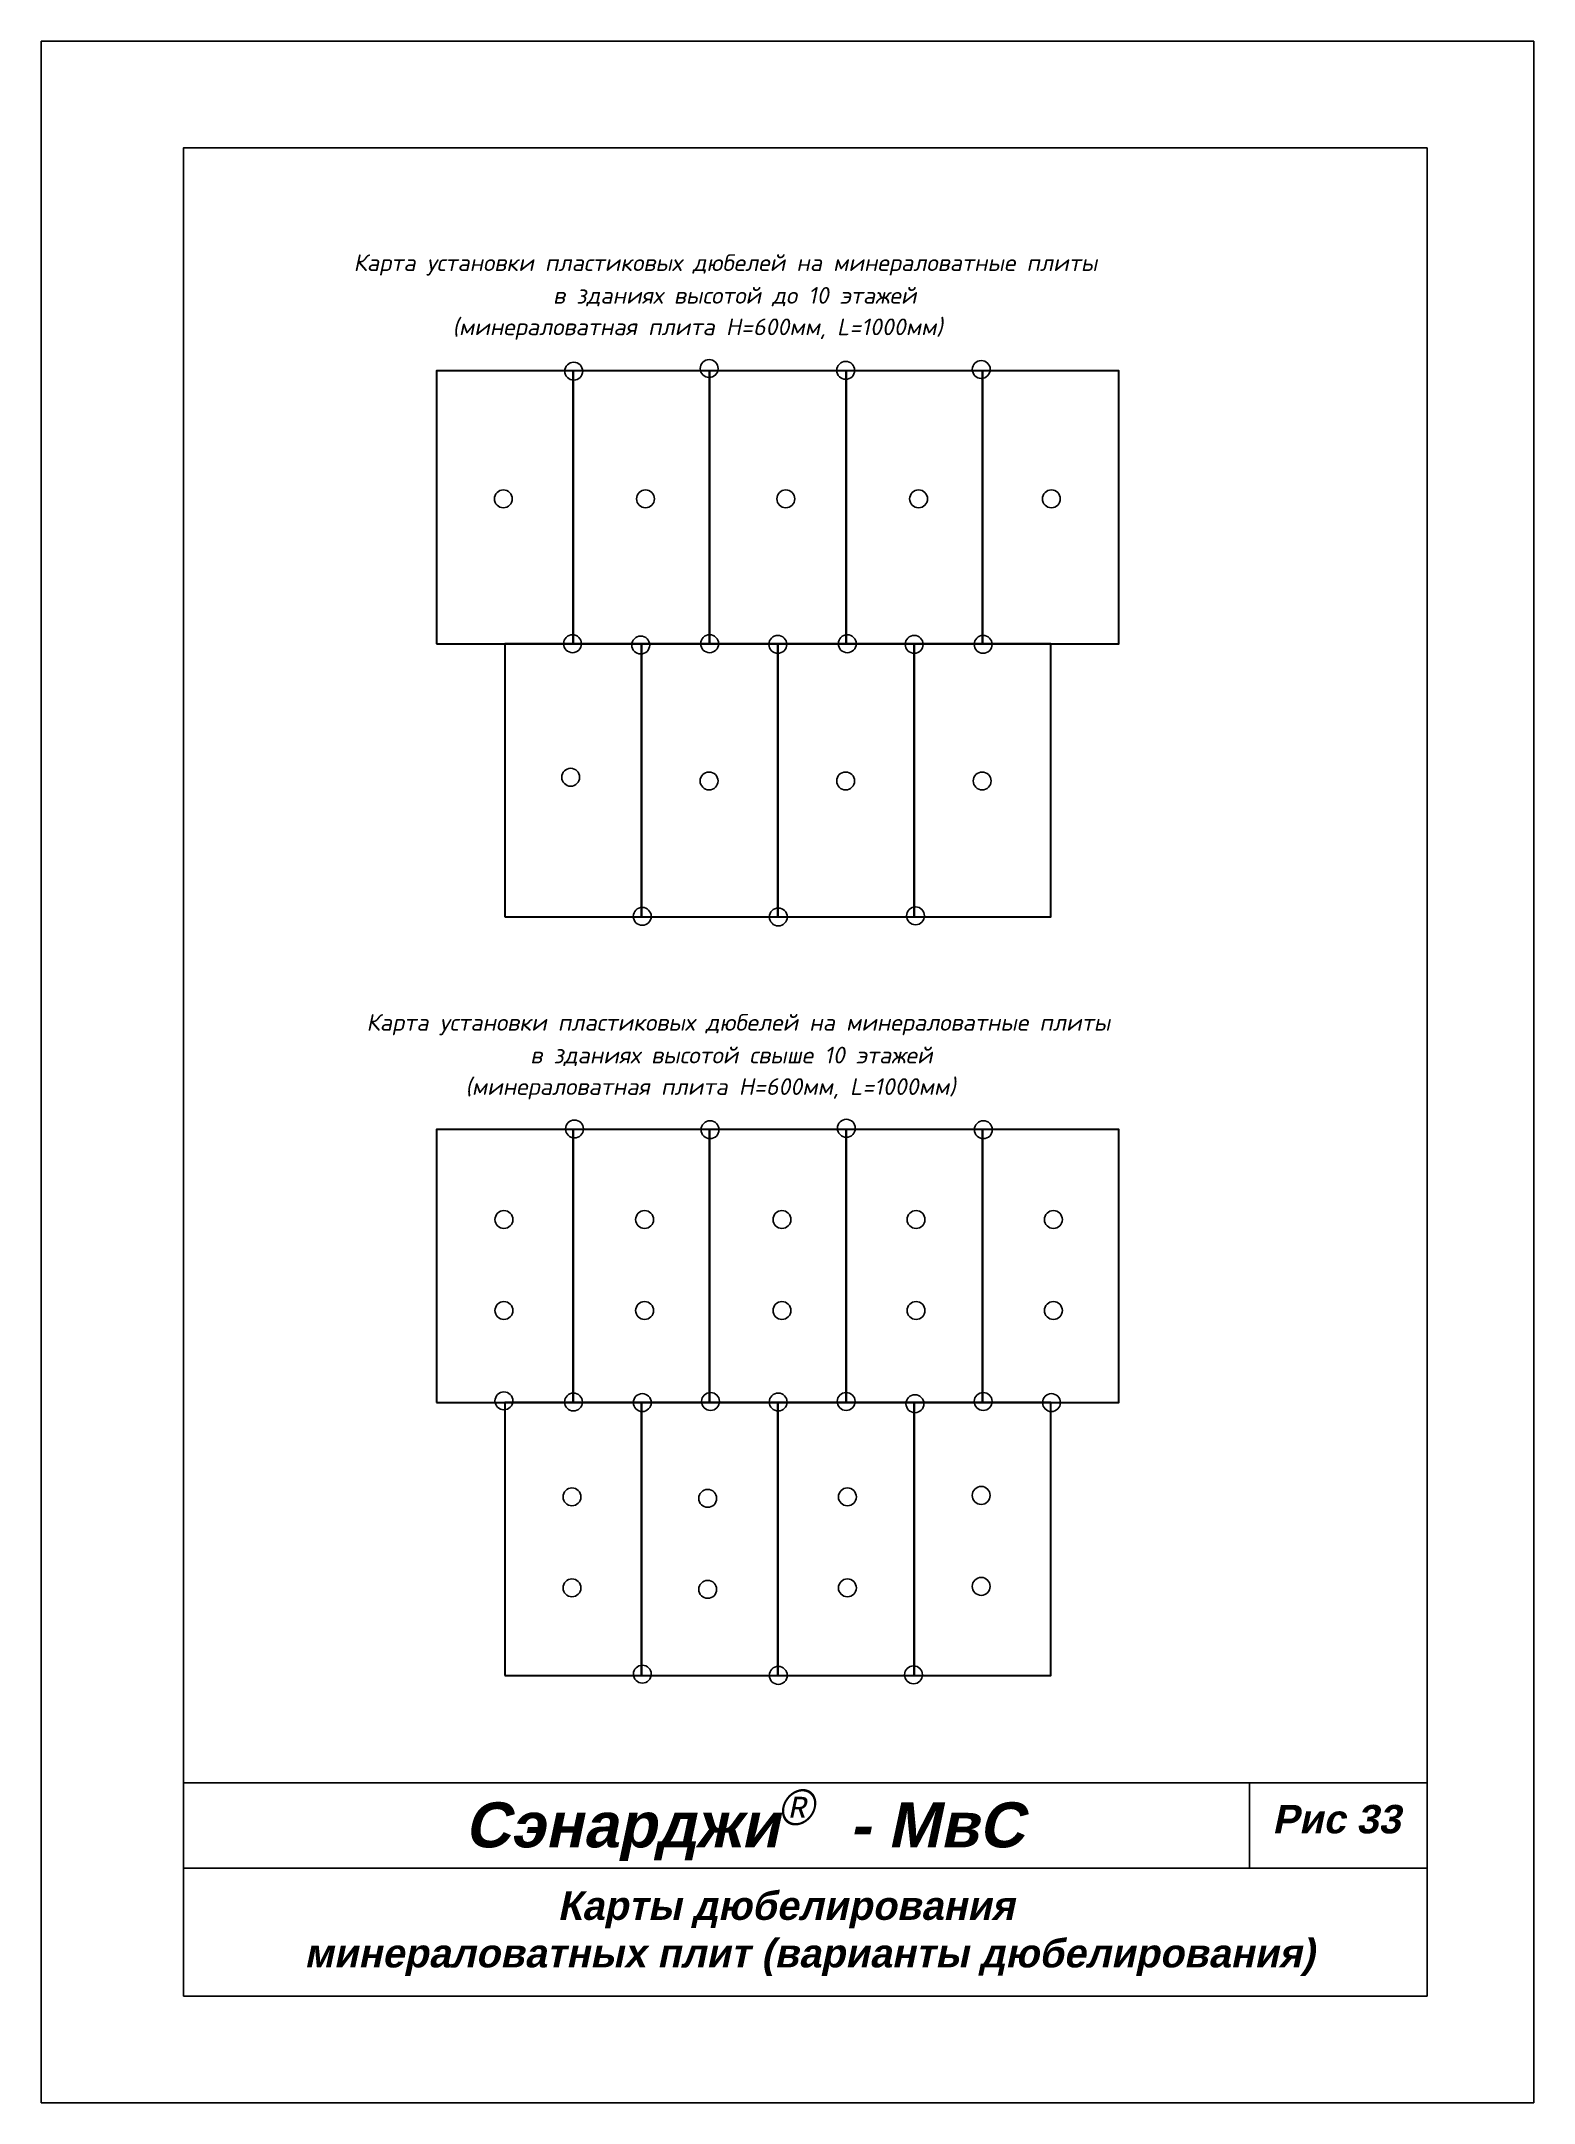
# Model space of a CAD drawing. Header units: inches. Extents: x 47 to 4151, y -1120 to 1902.
# Drawn here: x 470.5 to 680.5, y 610.4 to 900.4 of the extents above; entities that cross this region are included whole.
import ezdxf

# ---------------------------------------------------------------- set-up
doc = ezdxf.new("R2010")
doc.units = ezdxf.units.IN
doc.header["$LTSCALE"] = 10
doc.header["$MEASUREMENT"] = 0
for name, color, linetype in [('DUBEL', 142, 'Continuous'), ('ndp', 242, 'Continuous'), ('ramka', 248, 'Continuous')]:
    doc.layers.add(name, color=color, linetype=linetype)
doc.layers.add('Layer1', color=108, linetype='Continuous', lineweight=30)
doc.layers.add('list', color=5, linetype='Continuous', plot=False)
doc.styles.add('ndp', font='ARIALBD.TTF', dxfattribs={"oblique": 12})
doc.styles.add('style2', font='romans.shx', dxfattribs={"oblique": 12})

msp = doc.modelspace()

# ---------------------------------------------------------------- linework, layer by layer
at = {"layer": 'DUBEL'}
for centre in [(564.504768, 854.327564), (545.44719, 853.954938), (583.709484, 854.068383), (602.784425, 854.197977), (535.542112, 835.994983), (555.543435, 835.994983), (575.281574, 835.994983), (593.967013, 835.994983), (612.652463, 835.994983), (545.277316, 815.615029), (554.874589, 815.432469), (564.563271, 815.615029), (574.160544, 815.523752), (583.940622, 815.615029), (593.355044, 815.523752), (603.043726, 815.523752), (545.016423, 796.833677), (564.49139, 796.308021), (583.703185, 796.308021), (602.91498, 796.308021), (555.08723, 777.260286), (574.233409, 777.179267), (593.541835, 777.34131), (545.548662, 747.355414), (564.62532, 747.253535), (583.803992, 747.457294), (603.084666, 747.253535), (535.625418, 734.61593), (555.418487, 734.61593), (574.745833, 734.61593), (593.607457, 734.61593), (612.934804, 734.61593), (535.625418, 721.81593), (555.418487, 721.81593), (574.745833, 721.81593), (593.607457, 721.81593), (612.934804, 721.81593), (535.625418, 709.108618), (545.407237, 708.947418), (555.091818, 708.866823), (564.6957, 709.028018), (574.218871, 708.947418), (583.769128, 709.028018), (593.453709, 708.705623), (603.057591, 709.028018), (612.661473, 708.866823), (545.201698, 695.599636), (564.298124, 695.39301), (583.953594, 695.599636), (602.781454, 695.806263), (545.201698, 682.799636), (564.298124, 682.59301), (583.953594, 682.799636), (602.781454, 683.006263), (555.099217, 670.668945), (574.224529, 670.487899), (593.259199, 670.578425)]:
    msp.add_circle(centre, 1.257963, dxfattribs=at)
at = {"layer": 'Layer1'}
for points in [[(526.159138, 815.598301), (545.359138, 815.598301), (545.359138, 853.998301), (526.159138, 853.998301)], [(545.359138, 815.598301), (564.559138, 815.598301), (564.559138, 853.998301), (545.359138, 853.998301)], [(564.559138, 815.598301), (583.759138, 815.598301), (583.759138, 853.998301), (564.559138, 853.998301)], [(583.759138, 815.598301), (602.959138, 815.598301), (602.959138, 853.998301), (583.759138, 853.998301)], [(602.959138, 815.598301), (622.159138, 815.598301), (622.159138, 853.998301), (602.959138, 853.998301)], [(535.759138, 777.198301), (554.959138, 777.198301), (554.959138, 815.598301), (535.759138, 815.598301)], [(554.959138, 777.198301), (574.159138, 777.198301), (574.159138, 815.598301), (554.959138, 815.598301)], [(574.159138, 777.198301), (593.359138, 777.198301), (593.359138, 815.598301), (574.159138, 815.598301)], [(593.359138, 777.198301), (612.559138, 777.198301), (612.559138, 815.598301), (593.359138, 815.598301)], [(526.159138, 708.894834), (545.359138, 708.894834), (545.359138, 747.294834), (526.159138, 747.294834)], [(545.359138, 708.894834), (564.559138, 708.894834), (564.559138, 747.294834), (545.359138, 747.294834)], [(564.559138, 708.894834), (583.759138, 708.894834), (583.759138, 747.294834), (564.559138, 747.294834)], [(583.759138, 708.894834), (602.959138, 708.894834), (602.959138, 747.294834), (583.759138, 747.294834)], [(602.959138, 708.894834), (622.159138, 708.894834), (622.159138, 747.294834), (602.959138, 747.294834)], [(535.759138, 670.494834), (554.959138, 670.494834), (554.959138, 708.894834), (535.759138, 708.894834)], [(554.959138, 670.494834), (574.159138, 670.494834), (574.159138, 708.894834), (554.959138, 708.894834)], [(574.159138, 670.494834), (593.359138, 670.494834), (593.359138, 708.894834), (574.159138, 708.894834)], [(593.359138, 670.494834), (612.559138, 670.494834), (612.559138, 708.894834), (593.359138, 708.894834)]]:
    msp.add_lwpolyline(points, close=True, dxfattribs=at)
at = {"layer": 'list'}
msp.add_lwpolyline([(470.523751, 610.370459), (680.523751, 610.370459), (680.523751, 900.370459), (470.523751, 900.370459)], close=True, dxfattribs=at)
at = {"layer": 'ramka'}
for p, q in [((665.523751, 655.370459), (490.523751, 655.370459)), ((640.523751, 655.370459), (640.523751, 643.370459)), ((665.523751, 643.370459), (490.523751, 643.370459))]:
    msp.add_line(p, q, dxfattribs=at)
msp.add_lwpolyline([(490.523751, 625.370459), (665.523751, 625.370459), (665.523751, 885.370459), (490.523751, 885.370459)], close=True, dxfattribs=at)

# ---------------------------------------------------------------- texts
at = {"layer": 'ndp', "oblique": 12}
for s, height, style, p in [('Карта установки пластиковых дюбелей на минераловатные плиты', 2.34619952, 'style2', (514.462475, 868.048394)), ('в зданиях высотой до 10 этажей', 2.34619952, 'style2', (542.523362, 863.450147)), (' (минераловатная плита Н=600мм, L=1000мм)', 2.34619952, 'style2', (526.822632, 859.020325)), ('Карта установки пластиковых дюбелей на минераловатные плиты', 2.34619952, 'style2', (516.275864, 761.177889)), ('в зданиях высотой свыше 10 этажей', 2.34619952, 'style2', (539.317536, 756.579642)), (' (минераловатная плита Н=600мм, L=1000мм)', 2.34619952, 'style2', (528.636021, 752.14982)), ('Сэнарджи    - МвС', 6.33260053, 'ndp', (530.10042, 646.294796)), ('Рис 33', 4, 'ndp', (643.727131, 648.27251)), ('Карты дюбелирования ', 4, 'ndp', (543.167262, 636.096848)), ('минераловатных плит (варианты дюбелирования)', 4, 'ndp', (507.514647, 629.408572))]:
    msp.add_text(s, height=height, dxfattribs=dict(at, style=style)).set_placement(p)
at = {"layer": 'ndp', "insert": (574.163223, 654.433881), "char_height": 5, "attachment_point": 1, "style": 'style2'}
msp.add_mtext('{\\fCentury Gothic|b0|i0|c204|p32;®}', dxfattribs=at)

doc.saveas('drawing.dxf')
